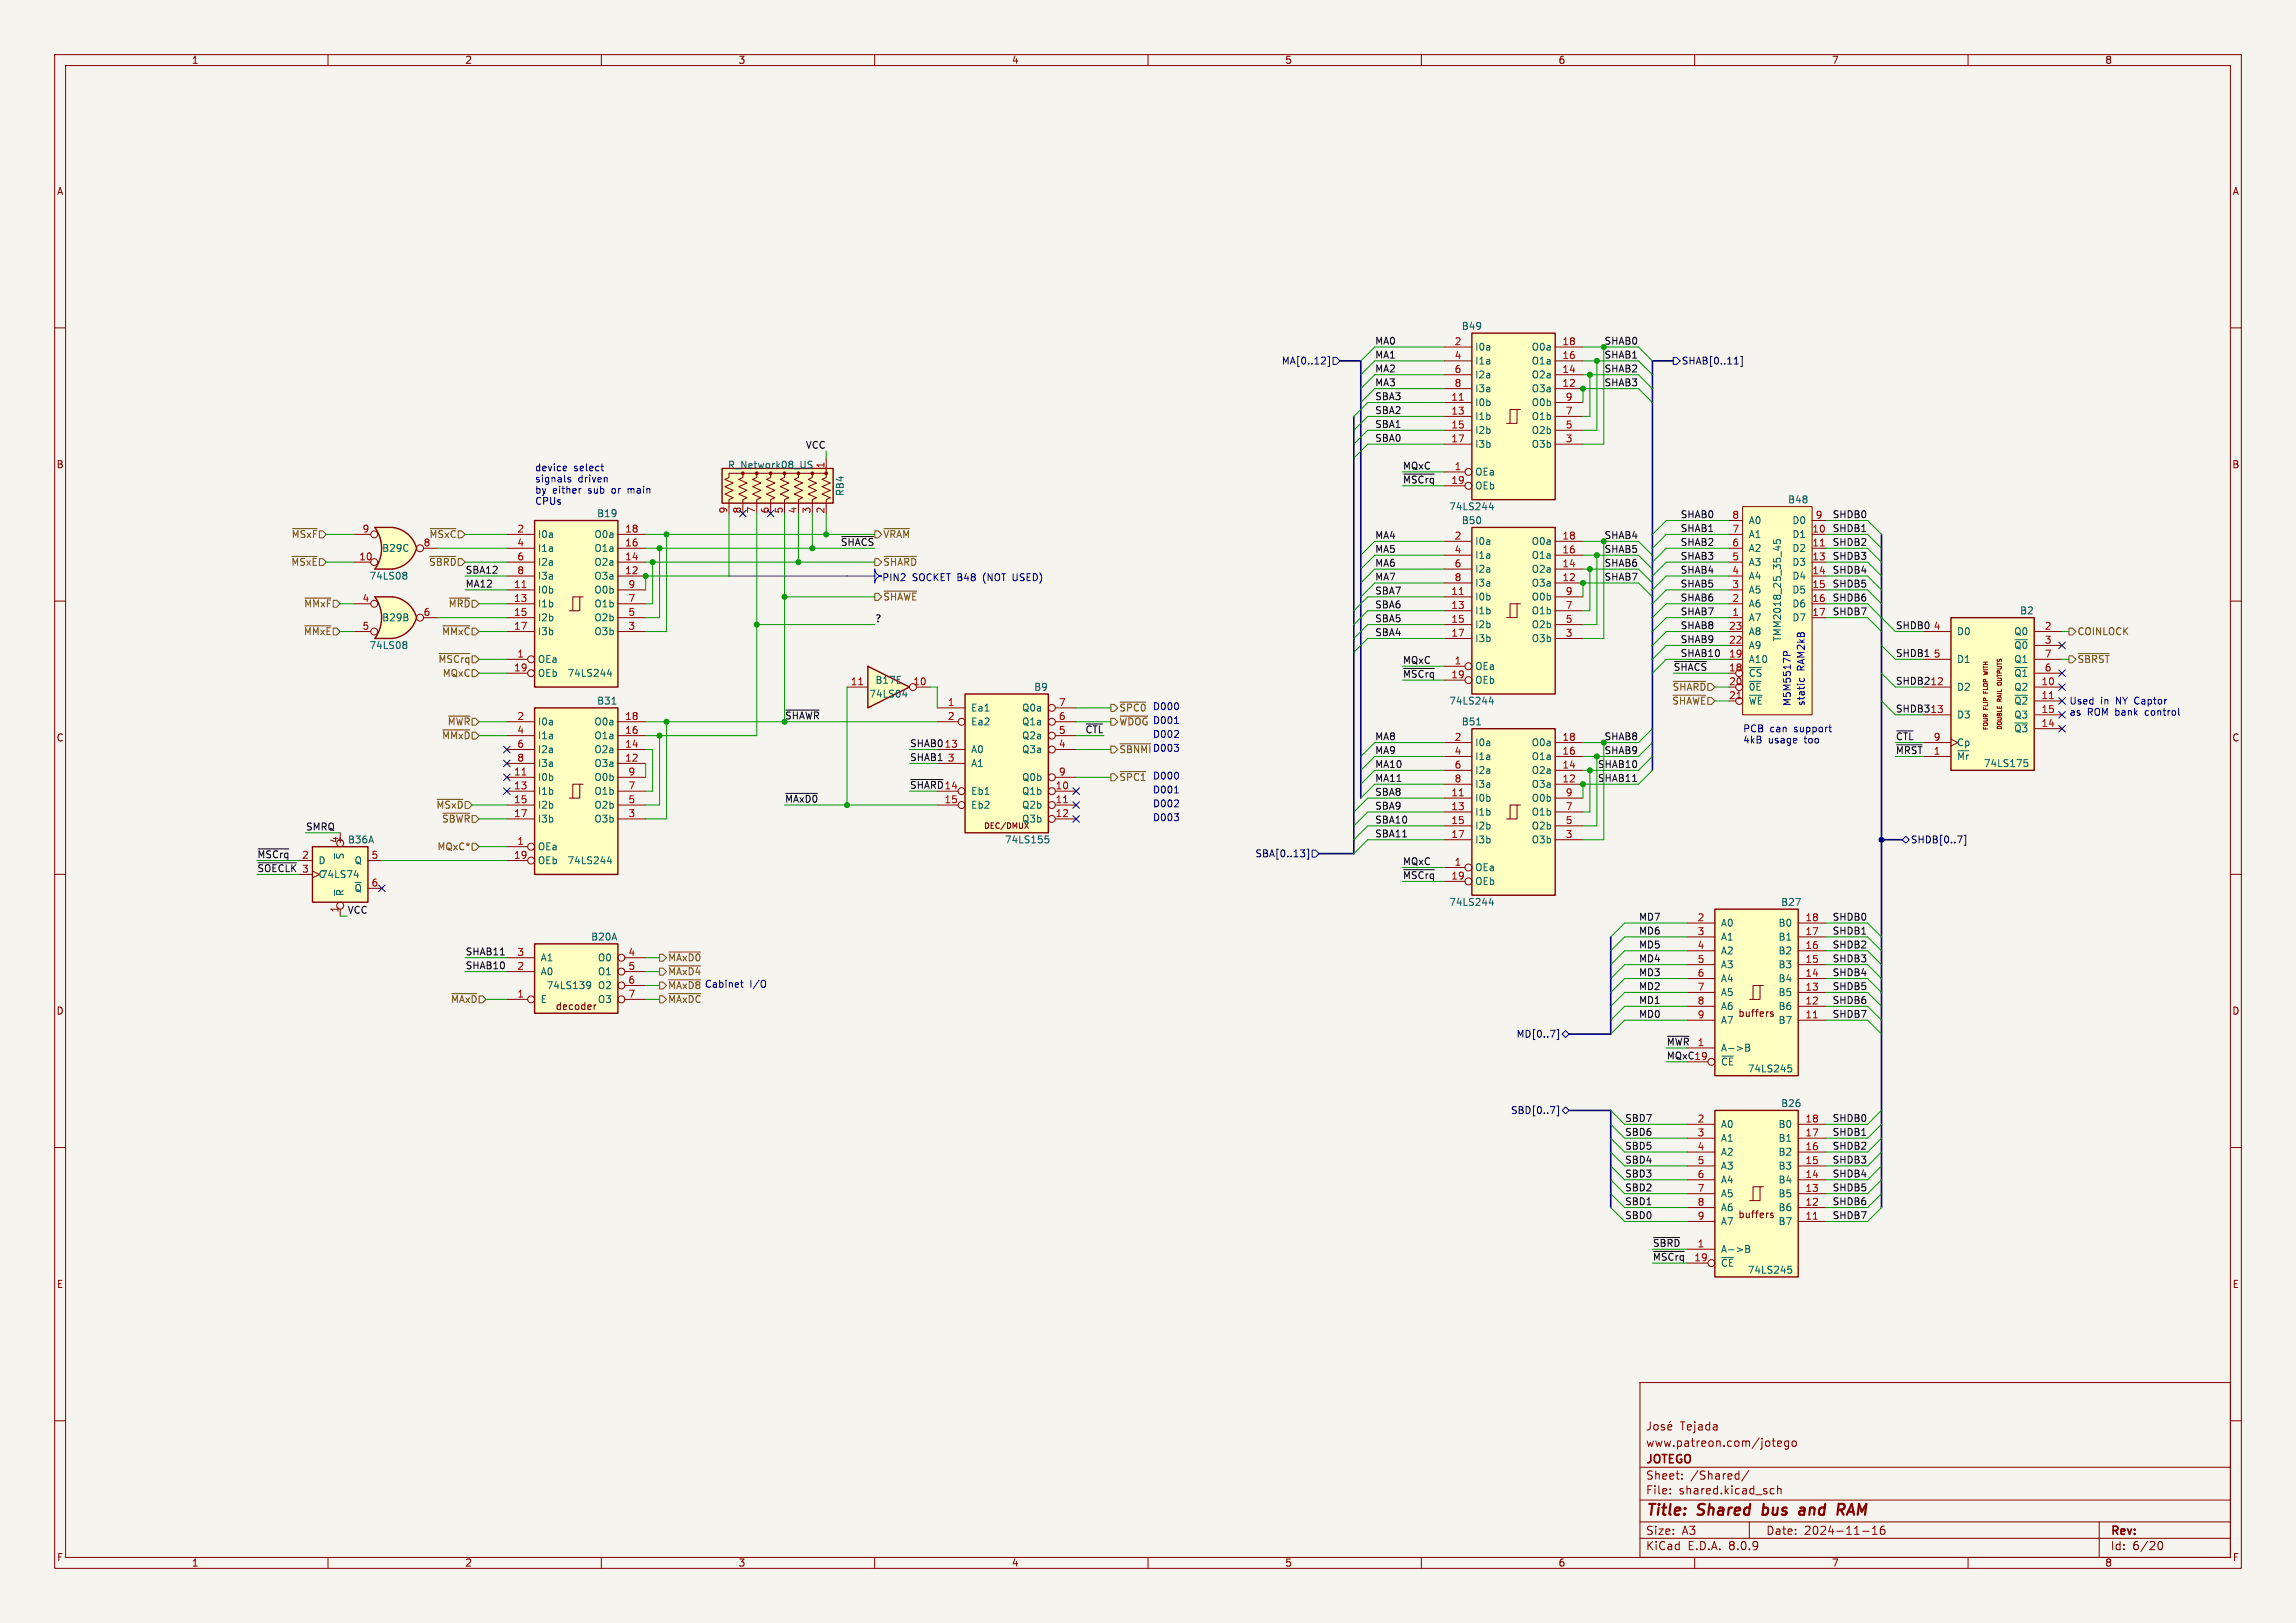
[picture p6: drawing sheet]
<svg xmlns="http://www.w3.org/2000/svg" width="420mm" height="297mm" viewBox="0 0 420 297" stroke-linecap="round" stroke-linejoin="round" font-family="sans-serif">
<defs><g id="words">
<g font-size="2.8" fill="#840000">
<text x="301" y="277.9">Title:</text>
<text x="310.6" y="277.9">Shared</text>
<text x="323.3" y="277.9">bus</text>
<text x="330.8" y="277.9">and</text>
<text x="338.6" y="277.9">RAM</text>
</g>
<g font-size="2.1" fill="#840000">
<text x="307.3" y="262">Tejada</text>
<text x="301" y="268.2">JOTEGO</text>
<text x="301" y="265">www.patreon.com/jotego</text>
<text x="301" y="273.7">File:</text>
<text x="301" y="271">Sheet:</text>
<text x="307.1" y="273.7">shared.kicad_sch</text>
<text x="309.2" y="271">/Shared/</text>
<text x="301" y="281.1">Size:</text>
<text x="307.6" y="281.1">A3</text>
<text x="323" y="281.1">Date:</text>
<text x="330" y="281.1">2024-11-16</text>
<text x="386" y="281.3">Rev:</text>
<text x="301" y="283.9">KiCad</text>
<text x="308.7" y="283.9">E.D.A.</text>
<text x="316.3" y="283.9">8.0.9</text>
<text x="386" y="283.9">Id:</text>
<text x="390.1" y="283.9">6/20</text>
</g>
<g font-size="1.8" fill="#840000">
<text x="35" y="11.9">1</text>
<text x="85" y="11.9">2</text>
<text x="135" y="11.9">3</text>
<text x="185" y="11.9">4</text>
<text x="235" y="11.9">5</text>
<text x="285" y="11.9">6</text>
<text x="335" y="11.9">7</text>
<text x="385" y="11.9">8</text>
<text x="10.3" y="35.9">A</text>
<text x="408.3" y="35.9">A</text>
<text x="10.3" y="85.9">B</text>
<text x="408.2" y="85.9">B</text>
<text x="10.3" y="135.9">C</text>
<text x="408.2" y="135.9">C</text>
<text x="10.3" y="185.9">D</text>
<text x="101.5" y="185">decoder</text>
<text x="408.2" y="185.9">D</text>
<text x="317.9" y="186.3">buffers</text>
<text x="317.9" y="223.1">buffers</text>
<text x="10.3" y="235.9">E</text>
<text x="408.3" y="235.9">E</text>
<text x="10.3" y="285.9">F</text>
<text x="35" y="286.9">1</text>
<text x="85" y="286.9">2</text>
<text x="135" y="286.9">3</text>
<text x="185" y="286.9">4</text>
<text x="235" y="286.9">5</text>
<text x="285" y="286.9">6</text>
<text x="335" y="286.9">7</text>
<text x="385" y="286.9">8</text>
<text x="408.3" y="285.9">F</text>
</g>
<g font-size="1.8" fill="#0f0f0f">
<text x="251.5" y="63.2">MA0</text>
<text x="251.5" y="65.7">MA1</text>
<text x="293.4" y="65.7">SHAB1</text>
<text x="293.4" y="63.2">SHAB0</text>
<text x="251.5" y="68.2">MA2</text>
<text x="251.5" y="70.8">MA3</text>
<text x="293.4" y="68.2">SHAB2</text>
<text x="293.4" y="70.8">SHAB3</text>
<text x="251.5" y="73.3">SBA3</text>
<text x="251.5" y="75.9">SBA2</text>
<text x="147.3" y="82.2">VCC</text>
<text x="251.5" y="78.4">SBA1</text>
<text x="251.5" y="80.9">SBA0</text>
<text x="256.5" y="86">MQxC</text>
<text x="256.5" y="88.6">~{MSCrq} 19</text>
<text x="307.3" y="94.9">SHAB0</text>
<text x="335.1" y="94.9">SHDB0</text>
<text x="153.7" y="100">~{SHACS}</text>
<text x="251.5" y="98.7">MA4</text>
<text x="251.5" y="101.3">MA5</text>
<text x="293.4" y="101.3">SHAB5</text>
<text x="293.4" y="98.7">SHAB4</text>
<text x="307.3" y="100">SHAB2</text>
<text x="307.3" y="97.4">SHAB1</text>
<text x="335.1" y="100">SHDB2</text>
<text x="335.1" y="97.4">SHDB1</text>
<text x="85.1" y="107.6">MA12</text>
<text x="85.1" y="105.1">SBA12</text>
<text x="251.5" y="103.8">MA6</text>
<text x="251.5" y="106.3">MA7</text>
<text x="293.4" y="103.8">SHAB6</text>
<text x="293.4" y="106.3">SHAB7</text>
<text x="307.3" y="102.5">SHAB3</text>
<text x="307.3" y="107.6">SHAB5</text>
<text x="307.3" y="105.1">SHAB4</text>
<text x="335.1" y="102.5">SHDB3</text>
<text x="335.1" y="107.6">SHDB5</text>
<text x="335.1" y="105.1">SHDB4</text>
<text x="160" y="114">?</text>
<text x="251.5" y="111.4">SBA6</text>
<text x="251.5" y="114">SBA5</text>
<text x="251.5" y="108.9">SBA7</text>
<text x="307.3" y="112.7">SHAB7</text>
<text x="307.3" y="110.1">SHAB6</text>
<text x="335.1" y="112.7">SHDB7</text>
<text x="335.1" y="110.1">SHDB6</text>
<text x="251.5" y="116.5">SBA4</text>
<text x="307.3" y="117.8">SHAB9</text>
<text x="307.3" y="115.2">SHAB8</text>
<text x="346.7" y="115.2">SHDB0</text>
<text x="256.5" y="124.1">~{MSCrq} 19</text>
<text x="256.5" y="121.6">MQxC</text>
<text x="306.1" y="122.8">~{SHACS}</text>
<text x="307.3" y="120.3">SHAB10</text>
<text x="346.7" y="120.3">SHDB1</text>
<text x="346.7" y="125.4">SHDB2</text>
<text x="353" y="125.5">12</text>
<text x="346.7" y="130.5">SHDB3</text>
<text x="353" y="130.6">13</text>
<text x="166.4" y="136.8">SHAB0</text>
<text x="172.7" y="136.9">13</text>
<text x="198.5" y="134.3">~{CTL}</text>
<text x="251.5" y="135.5">MA8</text>
<text x="293.4" y="135.5">SHAB8</text>
<text x="346.7" y="135.5">~{CTL}</text>
<text x="166.4" y="139.4">SHAB1</text>
<text x="251.5" y="140.6">MA10</text>
<text x="251.5" y="143.2">MA11</text>
<text x="251.5" y="138.1">MA9</text>
<text x="292.2" y="143.2">SHAB11</text>
<text x="292.2" y="140.6">SHAB10</text>
<text x="293.4" y="138.1">SHAB9</text>
<text x="346.7" y="138.1">~{MRST}1</text>
<text x="143.5" y="147">~{MAxD0}</text>
<text x="166.4" y="144.4">~{SHARD}</text>
<text x="172.7" y="144.5">14</text>
<text x="251.5" y="145.7">SBA8</text>
<text x="251.5" y="148.2">SBA9</text>
<text x="55.9" y="152.1">SMRQ</text>
<text x="251.5" y="150.8">SBA10</text>
<text x="251.5" y="153.3">SBA11</text>
<text x="47" y="159.7">~{SOECLK}</text>
<text x="47" y="157.1">~{MSCrq} 2</text>
<text x="256.5" y="158.4">MQxC</text>
<text x="256.5" y="160.9">~{MSCrq} 19</text>
<text x="63.5" y="167.3">VCC</text>
<text x="299.7" y="173.6">MD5</text>
<text x="299.7" y="171.1">MD6</text>
<text x="299.7" y="168.6">MD7</text>
<text x="335.1" y="168.6">SHDB0</text>
<text x="335.1" y="173.6">SHDB2</text>
<text x="335.1" y="171.1">SHDB1</text>
<text x="85.1" y="177.5">SHAB10</text>
<text x="85.1" y="174.9">SHAB11</text>
<text x="299.7" y="178.7">MD3</text>
<text x="299.7" y="176.2">MD4</text>
<text x="335.1" y="176.2">SHDB3</text>
<text x="335.1" y="178.7">SHDB4</text>
<text x="299.7" y="181.3">MD2</text>
<text x="299.7" y="183.8">MD1</text>
<text x="335.1" y="181.3">SHDB5</text>
<text x="335.1" y="183.8">SHDB6</text>
<text x="299.7" y="186.3">MD0</text>
<text x="304.8" y="191.4">~{MWR}</text>
<text x="335.1" y="186.3">SHDB7</text>
<text x="304.8" y="194">MQxC19</text>
<text x="297.2" y="207.9">SBD6</text>
<text x="297.2" y="205.4">SBD7</text>
<text x="335.1" y="207.9">SHDB1</text>
<text x="335.1" y="205.4">SHDB0</text>
<text x="297.2" y="210.5">SBD5</text>
<text x="297.2" y="213">SBD4</text>
<text x="297.2" y="215.6">SBD3</text>
<text x="335.1" y="210.5">SHDB2</text>
<text x="335.1" y="213">SHDB3</text>
<text x="335.1" y="215.6">SHDB4</text>
<text x="297.2" y="220.6">SBD1</text>
<text x="297.2" y="218.1">SBD2</text>
<text x="335.1" y="218.1">SHDB5</text>
<text x="335.1" y="220.6">SHDB6</text>
<text x="297.2" y="223.2">SBD0</text>
<text x="335.1" y="223.2">SHDB7</text>
<text x="302.3" y="230.8">~{MSCrq}19</text>
<text x="302.3" y="228.3">~{SBRD} 1</text>
</g>
<g font-size="1.8" fill="#a90000">
<text x="266" y="63.2">2</text>
<text x="266" y="65.8">4</text>
<text x="285.7" y="65.8">16</text>
<text x="285.7" y="63.2">18</text>
<text x="266" y="68.3">6</text>
<text x="266" y="70.9">8</text>
<text x="285.7" y="70.9">12</text>
<text x="285.7" y="68.3">14</text>
<text x="265.4" y="73.4">11</text>
<text x="265.4" y="75.9">13</text>
<text x="286.3" y="75.9">7</text>
<text x="286.3" y="73.4">9</text>
<text x="265.4" y="78.5">15</text>
<text x="265.4" y="81">17</text>
<text x="286.3" y="81">3</text>
<text x="286.3" y="78.5">5</text>
<text x="150.9" y="85.8" transform="rotate(-90 150.9 85.8)">1</text>
<text x="266" y="86.1">1</text>
<text x="133.1" y="94.1" transform="rotate(-90 133.1 94.1)">9</text>
<text x="135.6" y="94.1" transform="rotate(-90 135.6 94.1)">8</text>
<text x="138.2" y="94.1" transform="rotate(-90 138.2 94.1)">7</text>
<text x="140.7" y="94.1" transform="rotate(-90 140.7 94.1)">6</text>
<text x="143.3" y="94.1" transform="rotate(-90 143.3 94.1)">5</text>
<text x="145.8" y="94.1" transform="rotate(-90 145.8 94.1)">4</text>
<text x="148.3" y="94.1" transform="rotate(-90 148.3 94.1)">3</text>
<text x="150.9" y="94.1" transform="rotate(-90 150.9 94.1)">2</text>
<text x="316.8" y="95">8</text>
<text x="332" y="95">9</text>
<text x="66.2" y="97.5">9</text>
<text x="77.4" y="100.1">8</text>
<text x="94.5" y="97.5">2</text>
<text x="94.5" y="100.1">4</text>
<text x="114.3" y="100.1">16</text>
<text x="114.3" y="97.5">18</text>
<text x="266" y="98.8">2</text>
<text x="266" y="101.3">4</text>
<text x="285.7" y="101.3">16</text>
<text x="285.7" y="98.8">18</text>
<text x="316.8" y="100.1">6</text>
<text x="316.8" y="97.5">7</text>
<text x="331.4" y="97.5">10</text>
<text x="331.4" y="100.1">11</text>
<text x="65.6" y="102.6">10</text>
<text x="93.9" y="107.7">11</text>
<text x="94.5" y="102.6">6</text>
<text x="94.5" y="105.2">8</text>
<text x="114.3" y="105.2">12</text>
<text x="114.3" y="102.6">14</text>
<text x="114.9" y="107.7">9</text>
<text x="266" y="103.9">6</text>
<text x="266" y="106.4">8</text>
<text x="285.7" y="106.4">12</text>
<text x="285.7" y="103.9">14</text>
<text x="316.8" y="107.7">3</text>
<text x="316.8" y="105.2">4</text>
<text x="316.8" y="102.6">5</text>
<text x="331.4" y="102.6">13</text>
<text x="331.4" y="105.2">14</text>
<text x="331.4" y="107.7">15</text>
<text x="66.2" y="110.2">4</text>
<text x="77.4" y="112.8">6</text>
<text x="93.9" y="110.2">13</text>
<text x="93.9" y="112.8">15</text>
<text x="114.9" y="112.8">5</text>
<text x="114.9" y="110.2">7</text>
<text x="265.4" y="109">11</text>
<text x="265.4" y="111.5">13</text>
<text x="286.3" y="111.5">7</text>
<text x="286.3" y="109">9</text>
<text x="316.8" y="112.8">1</text>
<text x="316.8" y="110.2">2</text>
<text x="331.4" y="110.2">16</text>
<text x="331.4" y="112.8">17</text>
<text x="66.2" y="115.3">5</text>
<text x="93.9" y="115.3">17</text>
<text x="114.9" y="115.3">3</text>
<text x="265.4" y="114">15</text>
<text x="265.4" y="116.6">17</text>
<text x="286.3" y="116.6">3</text>
<text x="286.3" y="114">5</text>
<text x="316.2" y="117.9">22</text>
<text x="316.2" y="115.3">23</text>
<text x="353.6" y="115.3">4</text>
<text x="373.9" y="115.3">2</text>
<text x="373.9" y="117.9">3</text>
<text x="93.9" y="122.9">19</text>
<text x="94.5" y="120.4">1</text>
<text x="155.5" y="125.5">11</text>
<text x="167" y="125.5">10</text>
<text x="266" y="121.7">1</text>
<text x="316.2" y="122.9">18</text>
<text x="316.2" y="120.4">19</text>
<text x="316.2" y="125.5">20</text>
<text x="353.6" y="120.4">5</text>
<text x="373.3" y="125.5">10</text>
<text x="373.9" y="122.9">6</text>
<text x="373.9" y="120.4">7</text>
<text x="94.5" y="131.8">2</text>
<text x="114.3" y="131.8">18</text>
<text x="173.3" y="129.3">1</text>
<text x="173.3" y="131.8">2</text>
<text x="193.6" y="131.8">6</text>
<text x="193.6" y="129.3">7</text>
<text x="316.2" y="128">21</text>
<text x="373.3" y="128">11</text>
<text x="373.3" y="130.6">15</text>
<text x="94.5" y="134.4">4</text>
<text x="94.5" y="136.9">6</text>
<text x="114.3" y="136.9">14</text>
<text x="114.3" y="134.4">16</text>
<text x="193.6" y="136.9">4</text>
<text x="193.6" y="134.4">5</text>
<text x="266" y="135.6">2</text>
<text x="285.7" y="135.6">18</text>
<text x="353.6" y="135.6">9</text>
<text x="373.3" y="133.1">14</text>
<text x="93.9" y="142">11</text>
<text x="94.5" y="139.4">8</text>
<text x="114.3" y="139.4">12</text>
<text x="114.9" y="142">9</text>
<text x="173.3" y="139.4">3</text>
<text x="193.6" y="142">9</text>
<text x="266" y="138.2">4</text>
<text x="266" y="140.7">6</text>
<text x="266" y="143.3">8</text>
<text x="285.7" y="143.3">12</text>
<text x="285.7" y="140.7">14</text>
<text x="285.7" y="138.2">16</text>
<text x="93.9" y="144.5">13</text>
<text x="93.9" y="147.1">15</text>
<text x="93.9" y="149.6">17</text>
<text x="114.9" y="149.6">3</text>
<text x="114.9" y="147.1">5</text>
<text x="114.9" y="144.5">7</text>
<text x="172.7" y="147.1">15</text>
<text x="193" y="144.5">10</text>
<text x="193" y="147.1">11</text>
<text x="193" y="149.6">12</text>
<text x="265.4" y="145.8">11</text>
<text x="265.4" y="148.3">13</text>
<text x="286.3" y="148.3">7</text>
<text x="286.3" y="145.8">9</text>
<text x="62" y="154.4" transform="rotate(-90 62 154.4)">4</text>
<text x="94.5" y="154.7">1</text>
<text x="265.4" y="150.9">15</text>
<text x="265.4" y="153.4">17</text>
<text x="286.3" y="153.4">3</text>
<text x="286.3" y="150.9">5</text>
<text x="55.2" y="159.8">3</text>
<text x="67.9" y="157.2">5</text>
<text x="93.9" y="157.2">19</text>
<text x="266" y="158.5">1</text>
<text x="62" y="167.1" transform="rotate(-90 62 167.1)">1</text>
<text x="67.9" y="162.3">6</text>
<text x="310.4" y="168.7">2</text>
<text x="310.4" y="171.2">3</text>
<text x="310.4" y="173.7">4</text>
<text x="330.2" y="173.7">16</text>
<text x="330.2" y="171.2">17</text>
<text x="330.2" y="168.7">18</text>
<text x="94.5" y="177.5">2</text>
<text x="94.5" y="175">3</text>
<text x="114.9" y="175">4</text>
<text x="114.9" y="177.5">5</text>
<text x="310.4" y="176.3">5</text>
<text x="310.4" y="178.8">6</text>
<text x="330.2" y="178.8">14</text>
<text x="330.2" y="176.3">15</text>
<text x="94.5" y="182.6">1</text>
<text x="114.9" y="180.1">6</text>
<text x="114.9" y="182.6">7</text>
<text x="310.4" y="181.4">7</text>
<text x="310.4" y="183.9">8</text>
<text x="330.2" y="183.9">12</text>
<text x="330.2" y="181.4">13</text>
<text x="310.4" y="191.5">1</text>
<text x="310.4" y="186.4">9</text>
<text x="330.2" y="186.4">11</text>
<text x="310.4" y="205.5">2</text>
<text x="310.4" y="208">3</text>
<text x="330.2" y="208">17</text>
<text x="330.2" y="205.5">18</text>
<text x="310.4" y="210.6">4</text>
<text x="310.4" y="213.1">5</text>
<text x="310.4" y="215.6">6</text>
<text x="330.2" y="215.6">14</text>
<text x="330.2" y="213.1">15</text>
<text x="330.2" y="210.6">16</text>
<text x="310.4" y="218.2">7</text>
<text x="310.4" y="220.7">8</text>
<text x="330.2" y="220.7">12</text>
<text x="330.2" y="218.2">13</text>
<text x="310.4" y="223.3">9</text>
<text x="330.2" y="223.3">11</text>
</g>
<g font-size="1.8" fill="#006464">
<text x="267.3" y="60.6">B49</text>
<text x="269.7" y="64.4">I0a</text>
<text x="280.1" y="64.4">O0a</text>
<text x="269.7" y="66.9">I1a</text>
<text x="269.7" y="69.4">I2a</text>
<text x="269.7" y="72">I3a</text>
<text x="280.1" y="72">O3a</text>
<text x="280.1" y="69.4">O2a</text>
<text x="280.1" y="66.9">O1a</text>
<text x="269.7" y="74.5">I0b</text>
<text x="269.7" y="77.1">I1b</text>
<text x="280.1" y="77.1">O1b</text>
<text x="280.1" y="74.5">O0b</text>
<text x="269.7" y="79.6">I2b</text>
<text x="269.7" y="82.1">I3b</text>
<text x="280.1" y="82.1">O3b</text>
<text x="280.1" y="79.6">O2b</text>
<text x="133.1" y="86">R_Network08_US</text>
<text x="269.7" y="87.2">OEa</text>
<text x="269.7" y="89.8">OEb</text>
<text x="109.1" y="94.8">B19</text>
<text x="154.5" y="90.9" transform="rotate(-90 154.5 90.9)">RB4</text>
<text x="265" y="93.6">74LS244</text>
<text x="327" y="92.3">B48</text>
<text x="69.8" y="101.2">B29C</text>
<text x="98.3" y="98.7">I0a</text>
<text x="98.3" y="101.2">I1a</text>
<text x="108.6" y="101.2">O1a</text>
<text x="108.6" y="98.7">O0a</text>
<text x="267.3" y="96.1">B50</text>
<text x="269.7" y="99.9">I0a</text>
<text x="280.1" y="99.9">O0a</text>
<text x="319.8" y="101.2">A2</text>
<text x="319.8" y="98.7">A1</text>
<text x="319.8" y="96.1">A0</text>
<text x="327.8" y="98.7">D1</text>
<text x="327.8" y="101.2">D2</text>
<text x="327.8" y="96.1">D0</text>
<text x="67.5" y="106.3">74LS08</text>
<text x="98.3" y="103.7">I2a</text>
<text x="98.3" y="106.3">I3a</text>
<text x="108.6" y="106.3">O3a</text>
<text x="108.6" y="103.7">O2a</text>
<text x="269.7" y="102.5">I1a</text>
<text x="269.7" y="105">I2a</text>
<text x="269.7" y="107.5">I3a</text>
<text x="280.1" y="107.5">O3a</text>
<text x="280.1" y="105">O2a</text>
<text x="280.1" y="102.5">O1a</text>
<text x="319.8" y="106.3">A4</text>
<text x="319.8" y="103.7">A3</text>
<text x="327.8" y="103.7">D3</text>
<text x="327.8" y="106.3">D4</text>
<text x="69.8" y="113.9">B29B</text>
<text x="98.3" y="108.8">I0b</text>
<text x="98.3" y="111.4">I1b</text>
<text x="98.3" y="113.9">I2b</text>
<text x="108.6" y="113.9">O2b</text>
<text x="108.6" y="111.4">O1b</text>
<text x="108.6" y="108.8">O0b</text>
<text x="269.7" y="110.1">I0b</text>
<text x="269.7" y="112.6">I1b</text>
<text x="280.1" y="112.6">O1b</text>
<text x="280.1" y="110.1">O0b</text>
<text x="319.8" y="113.9">A7</text>
<text x="319.8" y="111.4">A6</text>
<text x="319.8" y="108.8">A5</text>
<text x="327.8" y="108.8">D5</text>
<text x="327.8" y="111.4">D6</text>
<text x="327.8" y="113.9">D7</text>
<text x="369.4" y="112.6">B2</text>
<text x="67.5" y="119">74LS08</text>
<text x="98.3" y="116.4">I3b</text>
<text x="108.6" y="116.4">O3b</text>
<text x="269.7" y="115.2">I2b</text>
<text x="269.7" y="117.7">I3b</text>
<text x="280.1" y="117.7">O3b</text>
<text x="280.1" y="115.2">O2b</text>
<text x="319.8" y="119">A9</text>
<text x="319.8" y="116.4">A8</text>
<text x="326" y="117.5" transform="rotate(-90 326 117.5)">TMM2018_25_35_45</text>
<text x="357.9" y="116.4">D0</text>
<text x="368.4" y="116.4">Q0</text>
<text x="368.4" y="119">~{Q0}</text>
<text x="98.3" y="121.5">OEa</text>
<text x="98.3" y="124.1">OEb</text>
<text x="103.7" y="124.1">74LS244</text>
<text x="160" y="125.3">B17E</text>
<text x="269.7" y="122.8">OEa</text>
<text x="269.7" y="125.3">OEb</text>
<text x="319.8" y="124.1">~{CS}</text>
<text x="319.8" y="121.5">A10</text>
<text x="357.9" y="121.5">D1</text>
<text x="368.4" y="124.1">~{Q1}</text>
<text x="368.4" y="121.5">Q1</text>
<text x="109.1" y="129.1">B31</text>
<text x="158.9" y="127.9">74LS04</text>
<text x="177.5" y="130.4">Ea1</text>
<text x="186.9" y="130.4">Q0a</text>
<text x="189.1" y="126.6">B9</text>
<text x="265" y="129.1">74LS244</text>
<text x="319.8" y="126.6">~{0E}</text>
<text x="319.8" y="129.1">~{WE}</text>
<text x="357.9" y="126.6">D2</text>
<text x="357.9" y="131.7">D3</text>
<text x="368.4" y="126.6">Q2</text>
<text x="368.4" y="129.1">~{Q2}</text>
<text x="368.4" y="131.7">Q3</text>
<text x="98.3" y="132.9">I0a</text>
<text x="98.3" y="135.5">I1a</text>
<text x="108.6" y="135.5">O1a</text>
<text x="108.6" y="132.9">O0a</text>
<text x="177.5" y="132.9">Ea2</text>
<text x="186.9" y="135.5">Q2a</text>
<text x="186.9" y="132.9">Q1a</text>
<text x="267.3" y="132.9">B51</text>
<text x="269.7" y="136.8">I0a</text>
<text x="280.1" y="136.8">O0a</text>
<text x="357.9" y="136.8">Cp</text>
<text x="368.4" y="134.2">~{Q3}</text>
<text x="98.3" y="143.1">I0b</text>
<text x="98.3" y="138">I2a</text>
<text x="98.3" y="140.6">I3a</text>
<text x="108.6" y="140.6">O3a</text>
<text x="108.6" y="138">O2a</text>
<text x="108.6" y="143.1">O0b</text>
<text x="177.5" y="138">A0</text>
<text x="177.5" y="140.6">A1</text>
<text x="186.9" y="138">Q3a</text>
<text x="186.9" y="143.1">Q0b</text>
<text x="269.7" y="139.3">I1a</text>
<text x="269.7" y="141.8">I2a</text>
<text x="280.1" y="141.8">O2a</text>
<text x="280.1" y="139.3">O1a</text>
<text x="357.9" y="139.3">~{Mr}</text>
<text x="362.8" y="140.6">74LS175</text>
<text x="98.3" y="145.6">I1b</text>
<text x="98.3" y="148.2">I2b</text>
<text x="108.6" y="148.2">O2b</text>
<text x="108.6" y="145.6">O1b</text>
<text x="177.5" y="145.6">Eb1</text>
<text x="177.5" y="148.2">Eb2</text>
<text x="186.9" y="145.6">Q1b</text>
<text x="186.9" y="148.2">Q2b</text>
<text x="269.7" y="146.9">I0b</text>
<text x="269.7" y="149.5">I1b</text>
<text x="269.7" y="144.4">I3a</text>
<text x="280.1" y="144.4">O3a</text>
<text x="280.1" y="149.5">O1b</text>
<text x="280.1" y="146.9">O0b</text>
<text x="61.3" y="154.5">+ B36A</text>
<text x="98.3" y="155.8">OEa</text>
<text x="98.3" y="150.7">I3b</text>
<text x="108.6" y="150.7">O3b</text>
<text x="183.7" y="154.5">74LS155</text>
<text x="186.9" y="150.7">Q3b</text>
<text x="269.7" y="152">I2b</text>
<text x="269.7" y="154.5">I3b</text>
<text x="280.1" y="154.5">O3b</text>
<text x="280.1" y="152">O2b</text>
<text x="58.2" y="158.3">D</text>
<text x="58.2" y="160.9">C</text>
<text x="58.6" y="160.9">74LS74</text>
<text x="63.1" y="157.4" transform="rotate(-90 63.1 157.4)">~{S}</text>
<text x="64.8" y="158.3">Q</text>
<text x="98.3" y="158.3">OEb</text>
<text x="103.7" y="158.3">74LS244</text>
<text x="269.7" y="159.6">OEa</text>
<text x="63.1" y="164.1" transform="rotate(-90 63.1 164.1)">~{R}</text>
<text x="64.8" y="163.4">~{Q}</text>
<text x="265" y="166">74LS244</text>
<text x="269.7" y="162.2">OEb</text>
<text x="325.7" y="166">B27</text>
<text x="108" y="172.3">B20A</text>
<text x="314.7" y="169.8">A0</text>
<text x="314.7" y="172.3">A1</text>
<text x="325.2" y="172.3">B1</text>
<text x="325.2" y="169.8">B0</text>
<text x="98.8" y="178.7">A0</text>
<text x="98.8" y="176.1">A1</text>
<text x="109.3" y="176.1">O0</text>
<text x="109.3" y="178.7">O1</text>
<text x="314.7" y="174.9">A2</text>
<text x="314.7" y="177.4">A3</text>
<text x="314.7" y="179.9">A4</text>
<text x="325.2" y="179.9">B4</text>
<text x="325.2" y="177.4">B3</text>
<text x="325.2" y="174.9">B2</text>
<text x="98.8" y="183.7">E</text>
<text x="99.9" y="181.2">74LS139</text>
<text x="109.3" y="181.2">O2</text>
<text x="109.3" y="183.7">O3</text>
<text x="314.7" y="182.5">A5</text>
<text x="314.7" y="185">A6</text>
<text x="325.2" y="185">B6</text>
<text x="325.2" y="182.5">B5</text>
<text x="314.7" y="187.6">A7</text>
<text x="325.2" y="187.6">B7</text>
<text x="314.7" y="192.6">A-&gt;B</text>
<text x="314.7" y="195.2">~{CE}</text>
<text x="319.6" y="196.4">74LS245</text>
<text x="325.7" y="202.8">B26</text>
<text x="314.7" y="206.6">A0</text>
<text x="314.7" y="209.1">A1</text>
<text x="325.2" y="209.1">B1</text>
<text x="325.2" y="206.6">B0</text>
<text x="314.7" y="211.7">A2</text>
<text x="314.7" y="214.2">A3</text>
<text x="325.2" y="214.2">B3</text>
<text x="325.2" y="211.7">B2</text>
<text x="314.7" y="216.8">A4</text>
<text x="314.7" y="219.3">A5</text>
<text x="314.7" y="221.8">A6</text>
<text x="325.2" y="221.8">B6</text>
<text x="325.2" y="219.3">B5</text>
<text x="325.2" y="216.8">B4</text>
<text x="314.7" y="224.4">A7</text>
<text x="325.2" y="224.4">B7</text>
<text x="314.7" y="229.5">A-&gt;B</text>
<text x="314.7" y="232">~{CE}</text>
<text x="319.6" y="233.3">74LS245</text>
</g>
<g font-size="1.8" fill="#000084">
<text x="234.4" y="66.9">MA[0..12]</text>
<text x="307.5" y="66.9">SHAB[0..11]</text>
<text x="349.4" y="154.5">SHDB[0..7]</text>
<text x="229.5" y="157.1">SBA[0..13]</text>
<text x="277.3" y="190.1">MD[0..7]</text>
<text x="276.3" y="204.1">SBD[0..7]</text>
</g>
<g font-size="1.8" fill="#0000c2">
<text x="97.8" y="86.4">device</text>
<text x="97.8" y="88.5">signals</text>
<text x="104.9" y="86.4">select</text>
<text x="105.7" y="88.5">driven</text>
<text x="97.8" y="90.5">by</text>
<text x="97.8" y="92.6">CPUs</text>
<text x="101.1" y="90.5">either</text>
<text x="107.7" y="90.5">sub</text>
<text x="112.2" y="90.5">or</text>
<text x="115.3" y="90.5">main</text>
<text x="161.3" y="106.4">PIN2</text>
<text x="166.9" y="106.4">SOCKET B48</text>
<text x="180.1" y="106.4">(NOT</text>
<text x="185.7" y="106.4">USED)</text>
<text x="330.2" y="122.8" transform="rotate(-90 330.2 122.8)">RAM2kB</text>
<text x="204.7" y="130.4">~{SPC0}D000</text>
<text x="327.7" y="129.3" transform="rotate(-90 327.7 129.3)">M5M5517P</text>
<text x="330.2" y="129.3" transform="rotate(-90 330.2 129.3)">static</text>
<text x="378.5" y="129.1">Used</text>
<text x="378.5" y="131.2">as</text>
<text x="381.8" y="131.2">ROM bank</text>
<text x="384.2" y="129.1">in</text>
<text x="387.2" y="129.1">NY Captor</text>
<text x="392.7" y="131.2">control</text>
<text x="210.8" y="137.8">D003</text>
<text x="210.8" y="135.2">D002</text>
<text x="210.8" y="132.7">D001</text>
<text x="318.8" y="134.2">PCB</text>
<text x="318.8" y="136.3">4kB</text>
<text x="323.4" y="136.3">usage</text>
<text x="323.8" y="134.2">can</text>
<text x="328.3" y="134.2">support</text>
<text x="330.2" y="136.3">too</text>
<text x="204.7" y="143.1">~{SPC1}D000</text>
<text x="210.8" y="147.9">D002</text>
<text x="210.8" y="145.4">D001</text>
<text x="210.8" y="150.5">D003</text>
<text x="128.8" y="181">Cabinet</text>
<text x="137.1" y="181">I/O</text>
</g>
<g font-size="1.8" fill="#725600">
<text x="53.2" y="98.7">~{MSxF}</text>
<text x="78.5" y="98.7">~{MSxC}</text>
<text x="161.5" y="98.7">~{VRAM}</text>
<text x="53.2" y="103.7">~{MSxE}</text>
<text x="78.4" y="103.7">~{SBRD}</text>
<text x="161.5" y="103.7">~{SHARD}</text>
<text x="55.5" y="111.4">~{MMxF}</text>
<text x="82" y="111.4">~{MRD}</text>
<text x="161.5" y="110.1">~{SHAWE}</text>
<text x="55.5" y="116.4">~{MMxE}</text>
<text x="80.8" y="116.4">~{MMxC}</text>
<text x="379.9" y="116.4">COINLOCK</text>
<text x="80.1" y="121.5">~{MSCrq}</text>
<text x="80.9" y="124.1">MQxC</text>
<text x="379.9" y="121.5">~{SBRST}</text>
<text x="305.8" y="129.1">~{SHAWE}</text>
<text x="305.9" y="126.6">~{SHARD}</text>
<text x="80.8" y="135.5">~{MMxD}</text>
<text x="81.8" y="132.9">~{MWR}</text>
<text x="204.7" y="132.9">~{WDOG}</text>
<text x="204.7" y="138">~{SBNMI}</text>
<text x="79.7" y="148.2">~{MSxD}</text>
<text x="79.9" y="155.8">MQxC*</text>
<text x="80.8" y="150.7">~{SBWR}</text>
<text x="122.1" y="178.7">~{MAxD4}</text>
<text x="122.1" y="176.1">~{MAxD0}</text>
<text x="82.4" y="183.7">~{MAxD}</text>
<text x="122.1" y="181.2">~{MAxD8}</text>
<text x="122.1" y="183.7">~{MAxDC}</text>
</g>
<text font-size="1.8" fill="#009600" x="143.5" y="131.7">~{SHAWR}</text>
<text font-size="1.4" fill="#840000" x="179.9" y="151.8">DEC/DMUX</text>
<g font-size="1.1" fill="#840000">
<text x="363.7" y="123.3" transform="rotate(-90 363.7 123.3)">WITH</text>
<text x="366.3" y="125.3" transform="rotate(-90 366.3 125.3)">OUTPUTS</text>
<text x="363.7" y="126.8" transform="rotate(-90 363.7 126.8)">FLOP</text>
<text x="366.3" y="128.4" transform="rotate(-90 366.3 128.4)">RAIL</text>
<text x="363.7" y="133.7" transform="rotate(-90 363.7 133.7)">FOUR FLIP</text>
<text x="366.3" y="133.6" transform="rotate(-90 366.3 133.6)">DOUBLE</text>
</g>
</g></defs>
<path d="M0 0h420v297h-420z" fill="#f5f4ef" stroke="#f5f4ef" stroke-width=".18"/>
<g fill="none" stroke="#840000" stroke-width=".18">
<path d="M10 10h400v277h-400zM12 12h396v273h-396zM60 10v2M110 10v2M160 10v2M210 10v2M260 10v2M310 10v2M360 10v2M10 60h2M408 60h2M10 110h2"/>
<path d="M408 110h2M10 160h2M408 160h2M10 210h2M408 210h2M300 253h108v32h-108zM10 260h2M300 278.5h108M300 274.5h108M300 268.5h108M301.9 260.2v1.1a.48 .48 0 0 1-.6 .4M302.7 260.8l.3-.1 .3 .3v.4l-.3 .3-.3-.1-.2-.2v-.4z"/>
<path d="M304.4 260.8l-.3-.1-.2 .2v.2l.5 .2v.3h-.5M305.1 261.2l.7-.2-.1-.2-.4-.1-.2 .2 .1 .7h.5M305.5 273.2v.2M305.5 272.5v.1M305.6 260.1l-.2 .2M307.7 270.5v.2M307.7 269.8v.1M317.7 269.7l.4 .1M318.1 269.2v1.5M318.1 270.6l-.4 .1M319.9 269.1l-1.3 1.9M320 278.5v3"/>
<path d="M323.9 273.2l.2 .2 .4-.1M324.2 263.7h.5M324.5 272.5l-.4-.1-.2 .1M324.6 264.7h.1M325.2 264.2l.7-.2-.1-.2-.4-.1-.2 .2v.7h.6M325.2 272.5l.2-.1 .3 .1 .1 .9M325.2 271.9v1.5M327.2 263.8l-.5-.1-.3 .3v.4l.2 .2h.6M327.2 263.7v1.2l-.3 .3-.4-.1M327.9 263.8l.2-.1 .4 .1 .1 .6-.2 .2-.3 .1-.2-.2zM342.5 279.7l.4-.4v1.5M344.7 279.3a.59 .59 0 0 0-.8 .6v.6l.2 .2 .4 .1 .2-.2 .1-.5-.1-.2h-.5l-.3 .2"/>
<path d="M384 278.5v6.5M408 260h2M60 285v2M110 285v2M160 285v2M210 285v2M260 285v2M300 281.5h108M310 285v2M340.7 280.2h1.2M342.5 280.8h.9M360 285v2"/>
<path d="M394.7 282.7l.2-.5 .2-.1a.8 .8 0 0 1 .5 .7 .8 .8 0 0 1-.5 .8l-.2-.2-.2-.4"/>
</g>
<path d="M322.4 277.1l.2 .1M322.6 275.2l-.2 2M329.2 277.1l.1 .1 .7-.1M329.3 276l.2-.1 .6 .1M330.1 276.3l-.9 .2M336.3 275.2l1 .1a.58 .58 0 0 1-.3 1M336.7 276.3l.5 .9" fill="none" stroke="#840000" stroke-width=".4"/>
<path d="M269.2 96.5h15.3v30.5h-15.3z" fill="#ffffc2"/>
<g fill="none" stroke="#840000" stroke-width=".18">
<path d="M264.2 99.1h5M284.5 99.1h5.1M264.2 109.2h5M264.2 106.7h5M264.2 111.8h5M264.2 104.1h5M264.2 114.3h5M264.2 101.6h5M264.2 116.8h5M277.5 110.5h-1.3v2.5M278.1 110.5h-.6v2.5h-1.9M284.5 109.2h5.1"/>
<path d="M284.5 106.7h5.1M284.5 111.8h5.1M284.5 104.1h5.1M284.5 114.3h5.1M284.5 101.6h5.1M284.5 116.8h5.1M264.2 121.9h3.8M264.2 124.5h3.8"/>
<circle cx="268.6" cy="121.9" r=".63"/>
<circle cx="268.6" cy="124.5" r=".63"/>
</g>
<path d="M269.2 96.5h15.3v30.5h-15.3z" fill="none" stroke="#840000" stroke-width=".25"/>
<path d="M266.9 108.8h.8" fill="none" stroke="#a90000" stroke-width=".18"/>
<path d="M272.7 127.5l-.3 .9h.8M273 128v.8" fill="none" stroke="#006464" stroke-width=".18"/>
<path d="M57.1 154.9h10.2v10.2h-10.2z" fill="#ffffc2"/>
<path d="M57.1 154.9h10.2v10.2h-10.2z" fill="none" stroke="#840000" stroke-width=".25"/>
<g fill="none" stroke="#840000" stroke-width=".18">
<path d="M54.6 157.5h2.5M57.1 159.4l1.3 .6-1.3 .7M62.2 152.4v1.3M67.3 157.5h2.5M54.6 160h2.5M62.2 166.4v1.2M67.3 162.6h2.5"/>
<circle cx="62.2" cy="165.7" r=".63"/>
</g>
<path d="M65.4 159.8v.8M61.2 162.8v1.1M64.8 160.2h.8" fill="none" stroke="#006464" stroke-width=".18"/>
<path d="M318.8 92.7h12.7v38.1h-12.7z" fill="#ffffc2"/>
<g fill="none" stroke="#840000" stroke-width=".18">
<path d="M316.2 97.8h2.6M316.2 95.3h2.6M318.8 92.7h12.7v38.1h-12.7zM331.5 97.8h2.5M331.5 95.3h2.5M316.2 113h2.6M316.2 100.3h2.6M316.2 102.9h2.6M316.2 105.4h2.6M316.2 108h2.6M316.2 110.5h2.6M316.2 118.1h2.6"/>
<path d="M316.2 115.6h2.6M331.5 113h2.5M331.5 100.3h2.5M331.5 102.9h2.5M331.5 105.4h2.5M331.5 108h2.5M331.5 110.5h2.5M316.2 120.7h2.6"/>
<circle cx="318.1" cy="123.2" r=".63"/>
<circle cx="318.1" cy="125.7" r=".63"/>
<circle cx="318.1" cy="128.3" r=".63"/>
</g>
<path d="M333 99.9h.7M317.7 127.9h.8" fill="none" stroke="#a90000" stroke-width=".18"/>
<path d="M324.4 98.8v.6l.6 .1-.1-.2 .1-.4 .2-.1h.4l.1 .2-.1 .5M325.3 99.9v.8M324.9 100.1h.8" fill="none" stroke="#006464" stroke-width=".18"/>
<path d="M158.7 121.9l7.7 3.8-7.7 3.8z" fill="#ffffc2"/>
<path d="M158.7 121.9l7.7 3.8-7.7 3.8z" fill="none" stroke="#840000" stroke-width=".25"/>
<g fill="none" stroke="#840000" stroke-width=".18">
<path d="M154.9 125.7h3.8M167.6 125.7h2.6"/>
<circle cx="167" cy="125.7" r=".63"/>
</g>
<path d="M157.1 125.3h.7" fill="none" stroke="#a90000" stroke-width=".18"/>
<path d="M165.1 127.2h.8M165.7 126.7v.9" fill="none" stroke="#006464" stroke-width=".18"/>
<path d="M356.9 113h15.2v28h-15.2z" fill="#ffffc2"/>
<path d="M356.9 113h15.2v28h-15.2z" fill="none" stroke="#840000" stroke-width=".25"/>
<g fill="none" stroke="#840000" stroke-width=".18">
<path d="M351.8 115.6h5.1M372.1 115.6h5.1M372.1 118.1h5.1M351.8 138.4h5.1M351.8 125.7h5.1M351.8 130.8h5.1M351.8 120.7h5.1M351.8 135.9h5.1M356.9 135.3l1.2 .6-1.2 .6M372.1 125.7h5.1M372.1 128.3h5.1M372.1 130.8h5.1"/>
<path d="M372.1 133.4h5.1M372.1 120.7h5.1M372.1 123.2h5.1"/>
</g>
<path d="M374.9 127.9h.7" fill="none" stroke="#a90000" stroke-width=".18"/>
<path d="M370.3 139h.6M370.4 139.5h.3l.2 .2-.1 .5-.4 .1" fill="none" stroke="#006464" stroke-width=".18"/>
<path d="M97.8 129.5h15.2v30.5h-15.2z" fill="#ffffc2"/>
<g fill="none" stroke="#840000" stroke-width=".18">
<path d="M92.7 139.7h5.1M92.7 137.2h5.1M92.7 134.6h5.1M92.7 132.1h5.1M113 139.7h5.1M113 137.2h5.1M113 134.6h5.1M113 132.1h5.1M92.7 154.9h3.8M92.7 142.2h5.1M92.7 144.8h5.1M92.7 147.3h5.1"/>
<path d="M92.7 149.9h5.1M92.7 157.5h3.8M106 143.5h-1.2v2.6M106.7 143.5h-.7v2.6h-1.9M113 142.2h5.1M113 144.8h5.1M113 147.3h5.1M113 149.9h5.1"/>
<circle cx="97.2" cy="154.9" r=".63"/>
<circle cx="97.2" cy="157.5" r=".63"/>
</g>
<path d="M97.8 129.5h15.2v30.5h-15.2z" fill="none" stroke="#840000" stroke-width=".25"/>
<path d="M95.5 141.8h.7" fill="none" stroke="#a90000" stroke-width=".18"/>
<path d="M112 128.8h.7M111.4 156.7l-.3 .9h.8M111.7 157.2v.9" fill="none" stroke="#006464" stroke-width=".18"/>
<path d="M132.1 85.7h20.3v6.4h-20.3z" fill="#ffffc2"/>
<path d="M132.1 85.7h20.3v6.4h-20.3z" fill="none" stroke="#840000" stroke-width=".25"/>
<g fill="#840000" stroke="#840000" stroke-width=".18">
<circle cx="151.1" cy="86.6" r=".25"/>
<circle cx="148.6" cy="86.6" r=".25"/>
<circle cx="146" cy="86.6" r=".25"/>
<circle cx="143.5" cy="86.6" r=".25"/>
<circle cx="141" cy="86.6" r=".25"/>
<circle cx="138.4" cy="86.6" r=".25"/>
<circle cx="135.9" cy="86.6" r=".25"/>
</g>
<path d="M133.3 92.7v-1.3l.8-.3-1.5-.7 1.5-.7-1.5-.6 1.5-.7-1.5-.7 .7-.3v-.8h17.8v.8l-.7 .3 1.5 .7-1.5 .7 1.5 .6-1.5 .7 1.5 .7-.8 .3v1.3M135.9 86.6v.8l-.8 .3 1.6 .7-1.6 .7 1.6 .6-1.6 .7 1.6 .7-.8 .3v1.3M138.4 86.6v.8l-.7 .3 1.5 .7-1.5 .7 1.5 .6-1.5 .7 1.5 .7-.8 .3v1.3M141 86.6v.8l-.8 .3 1.5 .7-1.5 .7 1.5 .6-1.5 .7 1.5 .7-.7 .3v1.3M143.5 86.6v.8l-.8 .3 1.6 .7-1.6 .7 1.6 .6-1.6 .7 1.6 .7-.8 .3v1.3M146 86.6v.8l-.7 .3 1.5 .7-1.5 .7 1.5 .6-1.5 .7 1.5 .7-.8 .3v1.3M148.6 86.6v.8l-.8 .3 1.6 .7-1.6 .7 1.6 .6-1.6 .7 1.6 .7-.8 .3v1.3M151.1 83.8v2.6" fill="none" stroke="#840000" stroke-width=".18"/>
<path d="M148.5 84.5l-.5-.1-.1 .1v.4l.5 .2 .1 .3-.2 .3-.5-.1" fill="none" stroke="#006464" stroke-width=".18"/>
<path d="M313.7 166.4h15.2v30.5h-15.2z" fill="#ffffc2"/>
<g fill="none" stroke="#840000" stroke-width=".18">
<path d="M308.6 179.1h5.1M308.6 176.5h5.1M308.6 174h5.1M308.6 171.5h5.1M308.6 168.9h5.1M328.9 179.1h5.1M328.9 176.5h5.1M328.9 174h5.1M328.9 171.5h5.1M328.9 168.9h5.1M308.6 191.8h5.1M308.6 186.7h5.1"/>
<path d="M308.6 184.2h5.1M308.6 181.6h5.1M308.6 194.3h3.8M321.9 180.3h-1.2v2.6M322.6 180.3h-.7v2.6h-1.9M324.3 185.2h-.3l-.2 .1 .1 .2 .4 .1v.3h-.5M328.9 186.7h5.1M328.9 184.2h5.1M328.9 181.6h5.1"/>
<circle cx="313.1" cy="194.3" r=".63"/>
</g>
<path d="M313.7 166.4h15.2v30.5h-15.2z" fill="none" stroke="#840000" stroke-width=".25"/>
<path d="M319.3 191.1h.5l.2 .2-.2 .4 .2 .1 .1 .3-.3 .2h-.5zM319.3 191.7h.5M327.1 194.9h.6M327.2 195.4h.3l.3 .2-.2 .5-.4 .1" fill="none" stroke="#006464" stroke-width=".18"/>
<path d="M331.7 186.3h.7" fill="none" stroke="#a90000" stroke-width=".18"/>
<path d="M71.2 99l5 1.3a5.2 5.2 0 0 1-4.4 3.8z" fill="#ffffc2" stroke="#ffffc2" stroke-width=".18"/>
<path d="M68.6 96.5h3.2M68.6 104.1h3.2" fill="none" stroke="#ffffc2" stroke-width=".18"/>
<path d="M68.6 96.5h3.2v7.6h-3.2a6.7 6.7 0 0 0 0-7.6z" fill="#ffffc2"/>
<path d="M71.8 96.5a5.1 5.1 0 0 1 4.4 3.8l-5 1.3z" fill="#ffffc2" stroke="#ffffc2" stroke-width=".18"/>
<path d="M71.8 96.5h-3.2a6.6 6.6 0 0 1 0 7.6h3.2M71.8 96.5a5.1 5.1 0 0 1 4.4 3.8 5.2 5.2 0 0 1-4.4 3.8" fill="none" stroke="#840000" stroke-width=".25"/>
<g fill="none" stroke="#840000" stroke-width=".18">
<path d="M64.8 97.8h3M64.8 102.9h3M77.5 100.3h2.5"/>
<circle cx="68.5" cy="97.8" r=".63"/>
<circle cx="68.5" cy="102.9" r=".63"/>
<circle cx="76.8" cy="100.3" r=".63"/>
</g>
<path d="M73.9 104.7h.3l.2 .3-.2 .3M73.9 105.3h.3M74.2 105.3l.2 .2v.2l-.1 .2-.4 .1" fill="none" stroke="#006464" stroke-width=".18"/>
<path d="M269.2 61h15.3v30.4h-15.3z" fill="#ffffc2"/>
<g fill="none" stroke="#840000" stroke-width=".18">
<path d="M264.2 73.7h5M264.2 71.1h5M264.2 76.2h5M264.2 68.6h5M264.2 78.7h5M264.2 66h5M264.2 63.5h5M277.5 74.9h-1.3v2.6M278.1 74.9h-.6v2.6h-1.9M284.5 73.7h5.1M284.5 71.1h5.1M284.5 76.2h5.1"/>
<path d="M284.5 68.6h5.1M284.5 78.7h5.1M284.5 66h5.1M284.5 63.5h5.1M264.2 86.4h3.8M264.2 81.3h5M264.2 88.9h3.8M284.5 81.3h5.1"/>
<circle cx="268.6" cy="86.4" r=".63"/>
<circle cx="268.6" cy="88.9" r=".63"/>
</g>
<path d="M269.2 61h15.3v30.4h-15.3z" fill="none" stroke="#840000" stroke-width=".25"/>
<path d="M266.9 73.2h.8" fill="none" stroke="#a90000" stroke-width=".18"/>
<path d="M272.7 92l-.3 .9h.8M273 92.4v.9" fill="none" stroke="#006464" stroke-width=".18"/>
<path d="M97.8 95.3h15.2v30.4h-15.2z" fill="#ffffc2"/>
<g fill="none" stroke="#840000" stroke-width=".18">
<path d="M92.7 97.8h5.1M113 97.8h5.1M92.7 108h5.1M92.7 105.4h5.1M92.7 110.5h5.1M92.7 102.9h5.1M92.7 113h5.1M92.7 100.3h5.1M92.7 115.6h5.1M106 109.2h-1.2v2.6M106.7 109.2h-.7v2.6h-1.9M113 108h5.1"/>
<path d="M113 105.4h5.1M113 110.5h5.1M113 102.9h5.1M113 113h5.1M113 100.3h5.1M113 115.6h5.1M92.7 120.7h3.8M92.7 123.2h3.8"/>
<circle cx="97.2" cy="123.2" r=".63"/>
<circle cx="97.2" cy="120.6" r=".63"/>
</g>
<path d="M97.8 95.3h15.2v30.4h-15.2z" fill="none" stroke="#840000" stroke-width=".25"/>
<path d="M95.5 107.5h.7" fill="none" stroke="#a90000" stroke-width=".18"/>
<path d="M111.4 122.4l-.3 .9h.8M111.7 122.9v.9" fill="none" stroke="#006464" stroke-width=".18"/>
<path d="M71.2 111.7l5 1.3a5.2 5.2 0 0 1-4.4 3.8z" fill="#ffffc2" stroke="#ffffc2" stroke-width=".18"/>
<path d="M68.6 116.8h3.2M68.6 109.2h3.2" fill="none" stroke="#ffffc2" stroke-width=".18"/>
<path d="M68.6 109.2h3.2v7.6h-3.2a6.7 6.7 0 0 0 0-7.6z" fill="#ffffc2"/>
<path d="M71.8 109.2a5.1 5.1 0 0 1 4.4 3.8l-5 1.3z" fill="#ffffc2" stroke="#ffffc2" stroke-width=".18"/>
<path d="M71.8 109.2h-3.2a6.6 6.6 0 0 1 0 7.6h3.2M71.8 109.2a5.1 5.1 0 0 1 4.4 3.8 5.2 5.2 0 0 1-4.4 3.8" fill="none" stroke="#840000" stroke-width=".25"/>
<g fill="none" stroke="#840000" stroke-width=".18">
<path d="M64.8 110.5h3M64.8 115.6h3M77.5 113h2.5"/>
<circle cx="68.5" cy="115.6" r=".63"/>
<circle cx="68.5" cy="110.5" r=".63"/>
<circle cx="76.8" cy="113" r=".63"/>
</g>
<path d="M73.9 117.4h.3l.2 .3-.2 .3M73.9 118h.3M74.2 118l.2 .2v.2l-.1 .2-.4 .1" fill="none" stroke="#006464" stroke-width=".18"/>
<path d="M269.2 133.4h15.3v30.4h-15.3z" fill="#ffffc2"/>
<g fill="none" stroke="#840000" stroke-width=".18">
<path d="M264.2 138.4h5M264.2 135.9h5M284.5 138.4h5.1M284.5 135.9h5.1M264.2 158.8h3.8M264.2 146.1h5M264.2 143.5h5M264.2 148.6h5M264.2 141h5M264.2 151.1h5M264.2 153.7h5M277.5 147.3h-1.3v2.6"/>
<path d="M278.1 147.3h-.6v2.6h-1.9M284.5 146.1h5.1M284.5 143.5h5.1M284.5 148.6h5.1M284.5 141h5.1M284.5 151.1h5.1M284.5 153.7h5.1M264.2 161.3h3.8"/>
<circle cx="268.6" cy="158.7" r=".63"/>
<circle cx="268.6" cy="161.3" r=".63"/>
</g>
<path d="M269.2 133.4h15.3v30.4h-15.3z" fill="none" stroke="#840000" stroke-width=".25"/>
<path d="M266.9 145.6h.8" fill="none" stroke="#a90000" stroke-width=".18"/>
<path d="M270.1 132.7h.7M272.7 164.3l-.3 1h.8M273 164.8v.9" fill="none" stroke="#006464" stroke-width=".18"/>
<path d="M97.8 172.7h15.2v12.7h-15.2z" fill="#ffffc2"/>
<path d="M97.8 172.7h15.2v12.7h-15.2z" fill="none" stroke="#840000" stroke-width=".25"/>
<g fill="none" stroke="#840000" stroke-width=".18">
<path d="M92.7 177.8h5.1M92.7 175.3h5.1M114.3 177.8h3.8M114.3 175.3h3.8M92.7 182.9h3.8M108.7 183.9v.8M108.7 184v.1M114.3 182.9h3.8M114.3 180.3h3.8"/>
<circle cx="113.7" cy="177.8" r=".63"/>
<circle cx="113.7" cy="175.3" r=".63"/>
<circle cx="97.2" cy="182.9" r=".63"/>
<circle cx="113.7" cy="180.3" r=".63"/>
<circle cx="113.7" cy="182.9" r=".63"/>
</g>
<path d="M107.4 179.7l.4-.1 .2 .3a.84 .84 0 0 1-.3 1h-.3M108 180.2l-.2 .2h-.4" fill="none" stroke="#006464" stroke-width=".18"/>
<path d="M176.5 127h15.3v25.4h-15.3z" fill="#ffffc2"/>
<path d="M176.5 127h15.3v25.4h-15.3z" fill="none" stroke="#840000" stroke-width=".25"/>
<g fill="none" stroke="#840000" stroke-width=".18">
<path d="M171.4 129.5h5.1M171.4 137.2h5.1M171.4 132.1h3.9M171.4 139.7h5.1M193 129.5h3.8M193 137.2h3.8M193 132.1h3.8M193 134.6h3.8M171.4 144.8h3.9M171.4 147.3h3.9M187.4 150.6l.7 1M188.1 150.6l-.7 1"/>
<path d="M193 144.8h3.8M193 147.3h3.8M193 149.9h3.8M193 142.2h3.8"/>
<circle cx="175.9" cy="132.1" r=".63"/>
<circle cx="192.4" cy="129.5" r=".63"/>
<circle cx="192.4" cy="137.2" r=".63"/>
<circle cx="192.4" cy="134.6" r=".63"/>
<circle cx="192.4" cy="132.1" r=".63"/>
<circle cx="175.9" cy="147.3" r=".63"/>
<circle cx="175.9" cy="144.8" r=".63"/>
<circle cx="192.4" cy="144.8" r=".63"/>
<circle cx="192.4" cy="147.3" r=".63"/>
<circle cx="192.4" cy="142.2" r=".63"/>
<circle cx="192.4" cy="149.9" r=".63"/>
</g>
<path d="M194.6 146.9h.7" fill="none" stroke="#a90000" stroke-width=".18"/>
<path d="M191.2 153h.6M191.3 153.5h.3l.3 .2-.2 .5h-.4" fill="none" stroke="#006464" stroke-width=".18"/>
<path d="M313.7 203.2h15.2v30.5h-15.2z" fill="#ffffc2"/>
<g fill="none" stroke="#840000" stroke-width=".18">
<path d="M308.6 218.4h5.1M308.6 215.9h5.1M308.6 213.4h5.1M308.6 210.8h5.1M308.6 208.3h5.1M308.6 205.7h5.1M321.9 217.2h-1.2v2.5M322.6 217.2h-.7v2.5h-1.9M328.9 218.4h5.1M328.9 215.9h5.1M328.9 213.4h5.1M328.9 210.8h5.1"/>
<path d="M328.9 208.3h5.1M328.9 205.7h5.1M308.6 228.6h5.1M308.6 223.5h5.1M308.6 221h5.1M308.6 231.1h3.8M324.3 222h-.3l-.2 .2 .1 .1 .4 .2v.3h-.5M328.9 223.5h5.1M328.9 221h5.1"/>
<circle cx="313.1" cy="231.1" r=".63"/>
</g>
<path d="M313.7 203.2h15.2v30.5h-15.2z" fill="none" stroke="#840000" stroke-width=".25"/>
<path d="M319.3 227.9h.5l.2 .3-.2 .3 .2 .1 .1 .3-.3 .3h-.5zM319.3 228.5h.5M327.1 231.7h.6M327.2 232.2h.3l.3 .2-.1 .5-.5 .1" fill="none" stroke="#006464" stroke-width=".18"/>
<path d="M331.7 223.1h.7" fill="none" stroke="#a90000" stroke-width=".18"/>
<g fill="none" stroke="#000084" stroke-width=".18">
<path d="M241.7 66.6h.8M242.4 65.5v.4M242.9 65.2h.3v1.8h-.3M243.8 65.4h.7l.6 .6-.6 .7h-.7zM306.1 65.4h.6l.6 .6-.6 .7h-.6zM317.2 66.6h.8M318.4 65.2h.3v1.8h-.3M135.3 93.4l1.2 1.2M136.5 93.4l-1.2 1.2M140.4 93.4l1.2 1.2M141.6 93.4l-1.2 1.2M376.6 117.5l1.2 1.2"/>
<path d="M377.8 117.5l-1.2 1.2M92.1 136.6l1.2 1.2M92.1 139.1l1.2 1.2M93.3 136.6l-1.2 1.2M93.3 139.1l-1.2 1.2M376.6 132.7l1.2 1.3M376.6 122.6l1.2 1.2M376.6 127.7l1.2 1.2M376.6 125.1l1.2 1.2M376.6 130.2l1.2 1.2M377.8 132.7l-1.2 1.3M377.8 122.6l-1.2 1.2"/>
<path d="M377.8 127.7l-1.2 1.2M377.8 125.1l-1.2 1.2M377.8 130.2l-1.2 1.2M92.1 141.6l1.2 1.2M92.1 144.2l1.2 1.2M93.3 141.6l-1.2 1.2M93.3 144.2l-1.2 1.2M196.2 144.2l1.3 1.2M196.2 149.3l1.3 1.2M196.2 146.7l1.3 1.2M197.5 144.2l-1.3 1.2M197.5 149.3l-1.3 1.2"/>
<path d="M197.5 146.7l-1.3 1.2M237.9 155.5h.8l-.5 .5M238.4 156l.3 .2v.3l-.3 .3M239.1 155.4h.3v1.8h-.3M240 155.6h.7l.6 .6-.6 .6h-.7zM348.6 153l.6 .7-.6 .6-.6-.6zM358.1 153h.8l-.5 1.2M359.3 152.9h.3v1.8h-.3M69.2 162l1.3 1.2M70.5 162l-1.3 1.2M284.8 188.4h.3v1.8h-.3M285.7 189.2l.7-.6 .6 .6-.6 .7z"/>
<path d="M283.6 202.5h.8l-.5 1.3M284.8 202.4h.3v1.8h-.3M285.7 203.2l.7-.6 .6 .6-.6 .6z"/>
</g>
<g fill="none" stroke="#725600" stroke-width=".18">
<path d="M53.5 96.7h4.5M78.7 96.7h4.7M160 97.2h.7l.6 .6-.6 .6h-.7zM161.7 96.7h4.7M53.4 101.8h4.6M55.7 114.5h4.8M55.8 109.4h4.7M78.6 101.8h4.8M80.3 119.6h5.6M81 114.5h4.9M82.2 109.4h3.7M160 108.6h.7l.6 .6-.6 .7h-.7z"/>
<path d="M160 102.2h.7l.6 .7-.6 .6h-.7zM161.7 108.2h6M161.7 101.8h5.9M378.5 114.9h.6l.6 .7-.6 .6h-.6zM380.1 119.6h5.7M81 133.6h4.9M82 131h3.9M86.4 122.6h.6l.6 .6-.6 .6h-.6zM203.2 131.4h.6l.7 .7-.7 .6h-.6zM203.2 136.5h.6l.7 .7-.7 .6h-.6zM203.2 128.9h.6l.7 .6-.7 .7h-.6zM204.9 131h5.1"/>
<path d="M204.9 136.1h5.6M204.9 128.5h4.7M306 127.2h6M306.1 124.7h5.9M378.5 120h.6l.6 .7-.6 .6h-.6zM80 146.3h4.7M81 148.8h4.9M86.4 154.3h.6l.6 .6-.6 .7h-.6zM203.2 141.6h.6l.7 .6-.7 .7h-.6zM204.9 141.2h4.7M120.6 177.2h.7l.6 .6-.6 .6h-.7zM120.6 179.7h.7l.6 .6-.6 .7h-.7z"/>
<path d="M120.6 174.6h.7l.6 .7-.6 .6h-.7zM122.3 176.8h5.8M122.3 179.3h5.8M122.3 174.2h5.8M82.6 181.8h4.6M120.6 182.2h.7l.6 .7-.6 .6h-.7zM122.3 181.8h5.9"/>
</g>
<g fill="none" stroke="#0f0f0f" stroke-width=".18">
<path d="M153.9 98.2h5.9M256.8 86.8h5.6M143.7 129.9h6.1M198.7 132.5h3M256.8 122.3h5.6M306.3 121.1h5.9M346.9 133.8h3M346.9 136.3h4.7M47.2 157.9h7M47.2 155.3h5.6M143.7 145.2h5.8M166.6 142.6h5.9"/>
<path d="M256.6 153.2h.7M256.8 159.2h5.6M298.7 143h.7M91.5 174.7h.8M305 189.6h3.9M302.5 229h5.6M302.5 226.5h4.8"/>
</g>
<g fill="none" stroke="#0000c2" stroke-width=".18">
<path d="M103.2 85.3l.4 .1v.2l-.6 .1M103.6 86.1l-.4 .1M104.4 87.4h-.3l-.2 .1v.2l.5 .1v.3h-.5M106.3 89.4l-.2 .1M109.9 85.3h.5M110.1 86l.3 .2M111 87.4l.1 .8M133.3 105.4h26.7M160 104.1a1.27 1.27 0 0 0 1.3 1.3 1.27 1.27 0 0 0-1.3 1.3zM326.2 119.9v-.4l.3-.3 .3 .1 .1 .6M214.9 132.4h.7M329.3 124.1v.5"/>
<path d="M330 124.1v.5M334.5 133.1h.5M334.8 133.9h.2M398.5 129.6v1.1l.2 .2M214.9 145.1h.7M135.5 179.8h.5M135.6 179.4v1.1l.4 .2M140 179.6v.9"/>
</g>
<path d="M245.1 66h3.8v80.1M247.6 76.2v80h-6.3M306.1 66h-3.8v75M344.2 97.8v123.2M344.2 153.7h3.8M294.6 171.5v17.7h-7.6M287 203.2h7.6v17.8" fill="none" stroke="#000084" stroke-width=".3"/>
<g fill="none" stroke="#009600" stroke-width=".18">
<path d="M264.2 66h-12.7l-2.6 2.6M264.2 78.7h-14l-2.6 2.6M264.2 76.2h-14l-2.6 2.5M264.2 63.5h-12.7l-2.6 2.5M264.2 73.7h-14l-2.6 2.5M264.2 68.6h-12.7l-2.6 2.5M264.2 71.1h-12.7l-2.6 2.6M289.6 73.7v-2.6h10.1l2.6 2.6M289.6 66h10.1l2.6 2.6M289.6 63.5h10.1l2.6 2.5M289.6 68.6h10.1l2.6 2.5M290.8 68.6v7.6h-1.2"/>
<path d="M292.1 66v12.7h-2.5M293.4 63.5v17.8h-3.8M59.7 97.8h5.1M85.1 97.8h7.6M118.1 97.8h41.9M121.9 97.8v17.8h-3.8M133.3 94v11.4h-15.2v2.6M138.4 94v40.6h-20.3M143.5 94v38.1M146 94v8.9M148.6 94v6.3M151.1 82.6v1.2"/>
<path d="M151.1 94v3.8M256.5 88.9h7.7M256.5 86.4h7.7M264.2 99.1h-12.7l-2.6 2.5M264.2 81.3h-14l-2.6 2.5M289.6 99.1h10.1l2.6 2.5M293.4 99.1v17.7h-3.8M316.2 97.8h-11.4l-2.5 2.5M316.2 95.3h-11.4l-2.5 2.5M334 97.8h7.6l2.6 2.5M334 95.3h7.6l2.6 2.5M59.7 102.9h5.1"/>
<path d="M62.2 110.5h2.6M62.2 115.6h2.6M80 113h12.7M80 100.3h12.7M85.1 105.4h7.6M85.1 102.9h7.6M85.1 108h7.6M87.6 110.5h5.1M87.6 115.6h5.1M118.1 100.3h41.9M118.1 102.9h41.9M119.4 102.9v7.6h-1.3"/>
<path d="M120.6 100.3v12.7h-2.5M138.4 114.3h21.6M143.5 109.2h16.5M264.2 114.3h-14l-2.6 2.5M264.2 109.2h-14l-2.6 2.6M264.2 111.8h-14l-2.6 2.5M264.2 116.8h-14l-2.6 2.6M264.2 101.6h-12.7l-2.6 2.5M264.2 104.1h-12.7l-2.6 2.6M264.2 106.7h-12.7l-2.6 2.5M289.6 109.2v-2.5h10.1l2.6 2.5M289.6 101.6h10.1l2.6 2.5"/>
<path d="M289.6 104.1h10.1l2.6 2.6M290.8 104.1v7.7h-1.2M292.1 101.6v12.7h-2.5M316.2 110.5h-11.4l-2.5 2.5M316.2 113h-11.4l-2.5 2.6M316.2 115.6h-11.4l-2.5 2.5M316.2 105.4h-11.4l-2.5 2.6M316.2 100.3h-11.4l-2.5 2.6M316.2 102.9h-11.4l-2.5 2.5M316.2 108h-11.4l-2.5 2.5M316.2 118.1h-11.4l-2.5 2.6M334 110.5h7.6l5.1 5.1h5.1"/>
<path d="M334 113h7.6l2.6 2.6M334 105.4h7.6l2.6 2.6M334 100.3h7.6l2.6 2.6M334 102.9h7.6l2.6 2.5M334 108h7.6l2.6 2.5M344.2 118.1l2.5 2.6h5.1M377.2 115.6h1.3M87.6 123.2h5.1M87.6 120.7h5.1M87.6 132.1h5.1M87.6 134.6h5.1M118.1 132.1h53.3"/>
<path d="M118.1 137.2h1.3v7.6h-1.3M118.1 139.7v2.5M120.6 134.6v12.7h-2.5M121.9 132.1v17.8h-3.8M154.9 125.7v21.6M166.4 137.2h5M166.4 139.7h5M170.2 125.7h1.2v3.8M196.8 132.1h6.4M196.8 134.6h5.1M196.8 137.2h6.4M196.8 129.5h6.4"/>
<path d="M256.5 121.9h7.7M256.5 124.5h7.7M264.2 138.4h-12.7l-2.6 2.6M264.2 135.9h-12.7l-2.6 2.5M292.1 138.4v12.7h-2.5M293.4 135.9v17.8h-3.8M302.3 135.9l-2.6 2.5h-10.1M302.3 138.4l-2.6 2.6h-10.1M302.3 133.4l-2.6 2.5h-10.1M306.1 123.2h10.1M313.7 128.3h2.5M313.7 125.7h2.5"/>
<path d="M316.2 120.7h-11.4l-2.5 2.5M344.2 123.2l2.5 2.5h5.1M344.2 128.3l2.5 2.5h5.1M346.7 138.4h5.1M346.7 135.9h5.1M377.2 120.7h1.3M47 157.5h7.6M55.9 152.4h6.3M69.8 157.5h22.9M86.4 147.3h6.3M87.6 149.9h5.1M87.6 154.9h5.1"/>
<path d="M143.5 147.3h27.9M166.4 144.8h5M196.8 142.2h6.4M256.5 158.8h7.7M264.2 151.1h-14l-2.6 2.6M264.2 141h-12.7l-2.6 2.5M264.2 143.5h-12.7l-2.6 2.6M264.2 148.6h-14l-2.6 2.5M264.2 153.7h-14l-2.6 2.5M264.2 146.1h-14l-2.6 2.5M290.8 141v7.6h-1.2M302.3 141l-2.6 2.5h-10.1v2.6"/>
<path d="M47 160h7.6M62.2 167.6h1.3M85.1 175.3h7.6M85.1 177.8h7.6M118.1 175.3h2.5M118.1 177.8h2.5M256.5 161.3h7.7M308.6 171.5h-11.4l-2.6 2.5M308.6 179.1h-11.4l-2.6 2.5M308.6 176.5h-11.4l-2.6 2.6M308.6 174h-11.4l-2.6 2.5M308.6 168.9h-11.4l-2.6 2.6"/>
<path d="M334 171.5h7.6l2.6 2.5M334 179.1h7.6l2.6 2.5M334 176.5h7.6l2.6 2.6M334 174h7.6l2.6 2.5M334 168.9h7.6l2.6 2.6M88.9 182.9h3.8M118.1 182.9h2.5M118.1 180.3h2.5M304.8 191.8h3.8M304.8 194.3h3.8M308.6 186.7h-11.4l-2.6 2.5M308.6 184.2h-11.4l-2.6 2.5"/>
<path d="M308.6 181.6h-11.4l-2.6 2.6M334 186.7h7.6l2.6 2.5M334 184.2h7.6l2.6 2.5M334 181.6h7.6l2.6 2.6M294.6 210.8l2.6 2.6h11.4M294.6 208.3l2.6 2.5h11.4M294.6 215.9l2.6 2.5h11.4M294.6 205.7l2.6 2.6h11.4M294.6 213.4l2.6 2.5h11.4M294.6 203.2l2.6 2.5h11.4M294.6 218.4l2.6 2.6h11.4M344.2 210.8l-2.6 2.6h-7.6"/>
<path d="M344.2 208.3l-2.6 2.5h-7.6M344.2 215.9l-2.6 2.5h-7.6M344.2 205.7l-2.6 2.6h-7.6M344.2 213.4l-2.6 2.5h-7.6M344.2 203.2l-2.6 2.5h-7.6M344.2 218.4l-2.6 2.6h-7.6M294.6 221l2.6 2.5h11.4M302.3 231.1h6.3M302.3 228.6h6.3M344.2 221l-2.6 2.5h-7.6"/>
</g>
<g fill="#009600" stroke="#009600" stroke-width=".18">
<circle cx="146" cy="102.9" r=".46"/>
<circle cx="121.9" cy="97.8" r=".46"/>
<circle cx="120.6" cy="100.3" r=".46"/>
<circle cx="143.5" cy="109.2" r=".46"/>
<circle cx="151.1" cy="97.8" r=".46"/>
<circle cx="119.4" cy="102.9" r=".46"/>
<circle cx="148.6" cy="100.3" r=".46"/>
<circle cx="154.9" cy="147.3" r=".46"/>
<circle cx="121.9" cy="132.1" r=".46"/>
<circle cx="118.1" cy="105.4" r=".46"/>
<circle cx="138.4" cy="114.3" r=".46"/>
<circle cx="120.6" cy="134.6" r=".46"/>
<circle cx="293.4" cy="99.1" r=".46"/>
<circle cx="289.6" cy="71.1" r=".46"/>
<circle cx="290.8" cy="68.6" r=".46"/>
<circle cx="289.6" cy="143.5" r=".46"/>
<circle cx="290.8" cy="141" r=".46"/>
<circle cx="292.1" cy="138.4" r=".46"/>
<circle cx="293.4" cy="135.9" r=".46"/>
<circle cx="290.8" cy="104.1" r=".46"/>
<circle cx="292.1" cy="101.6" r=".46"/>
<circle cx="289.6" cy="106.7" r=".46"/>
<circle cx="292.1" cy="66" r=".46"/>
<circle cx="293.4" cy="63.5" r=".46"/>
</g>
<circle cx="344.2" cy="153.7" r=".46" fill="#000084" stroke="#000084" stroke-width=".18"/>
<use href="#words"/>
</svg>
